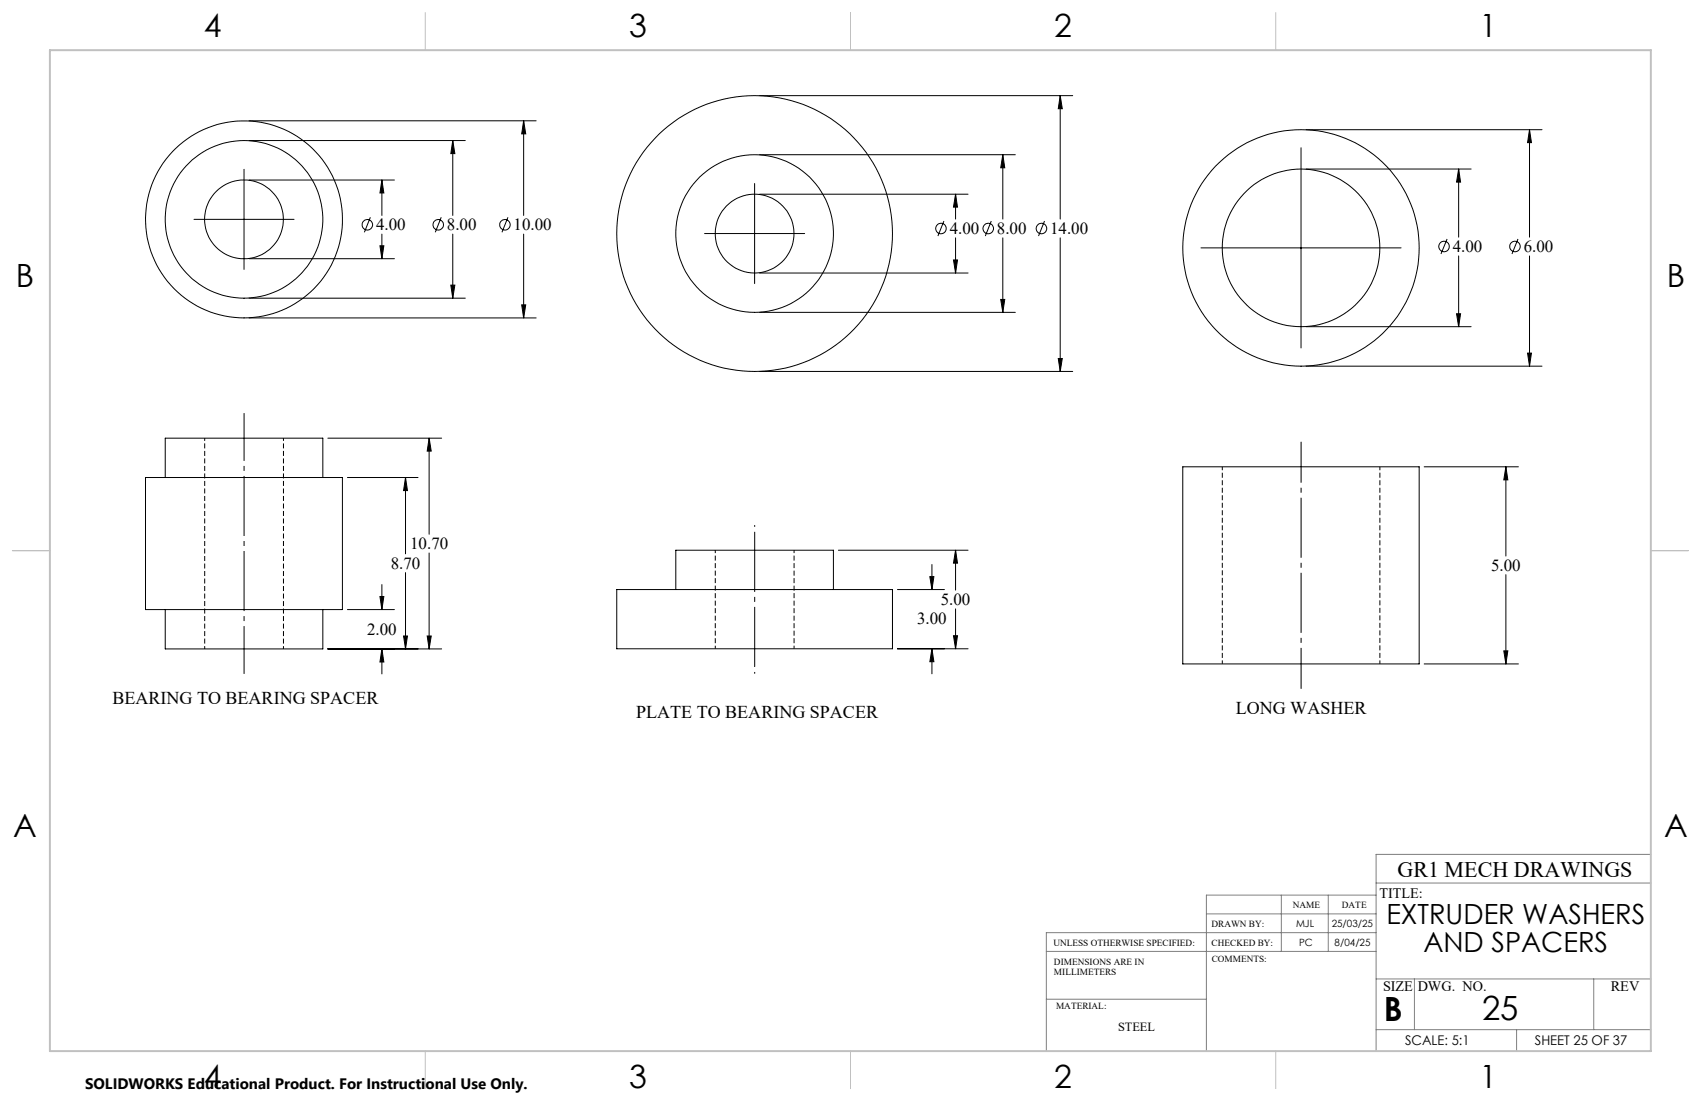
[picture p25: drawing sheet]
<svg xmlns="http://www.w3.org/2000/svg" width="432mm" height="279mm" viewBox="0 0 432 279" stroke-linecap="round" stroke-linejoin="round" font-family="sans-serif">
<defs><g id="words">
<g font-size="8.5">
<text x="351.3" y="259">B</text>
<text x="376.2" y="258.9">25</text>
</g>
<g font-size="8.1">
<text x="51.7" y="9.3">4</text>
<text x="159.7" y="9.3">3</text>
<text x="267.6" y="9.3">2</text>
<text x="375.6" y="9.3">1</text>
<text x="4" y="72.8">B</text>
<text x="423.1" y="72.8">B</text>
<text x="3.3" y="212.5">A</text>
<text x="422.4" y="212.5">A</text>
<text x="51.7" y="276">4</text>
<text x="159.7" y="276">3</text>
<text x="267.6" y="276">2</text>
<text x="375.6" y="276">1</text>
</g>
<g font-size="7.1">
<text x="351.9" y="234.5">EXTRUDER WASHERS</text>
<text x="361.3" y="241.5">AND SPACERS</text>
</g>
<text font-size="5.6" x="354.8" y="222.6">GR1 MECH DRAWINGS</text>
<g font-size="4.6">
<text x="28.5" y="178.6">BEARING TO BEARING SPACER</text>
<text x="161.5" y="182.3">PLATE TO BEARING SPACER</text>
<text x="313.7" y="181.3">LONG WASHER</text>
</g>
<g font-size="4.3">
<text x="95.5" y="58.4">4.00</text>
<text x="113.5" y="58.4">8.00</text>
<text x="130.4" y="58.4">10.00</text>
<text x="241.1" y="59.3">4.00</text>
<text x="253.1" y="59.3">8.00</text>
<text x="266.6" y="59.3">14.00</text>
<text x="368.8" y="63.9">4.00</text>
<text x="386.8" y="63.9">6.00</text>
<text x="104.1" y="139.3">10.70</text>
<text x="99.2" y="144.3">8.70</text>
<text x="378.5" y="144.8">5.00</text>
<text x="238.8" y="153.5">5.00</text>
<text x="93.2" y="161">2.00</text>
<text x="232.8" y="158.5">3.00</text>
</g>
<text font-size="3.8" x="21.6" y="276.3">SOLIDWORKS Educational Product. For Instructional Use Only.</text>
<g font-size="3.7">
<text x="350.2" y="227.8">TITLE:</text>
<text x="351.1" y="251.4">SIZE</text>
<text x="359.9" y="251.5">DWG. NO.</text>
<text x="408.9" y="251.6">REV</text>
</g>
<g font-size="3.4">
<text x="356.7" y="265.2">SCALE: 5:1</text>
<text x="389.6" y="265.2">SHEET 25 OF 37</text>
</g>
<text font-size="3.2" x="283.8" y="261.7">STEEL</text>
<g font-size="2.5">
<text x="329" y="235.1">MJL</text>
<text x="338.1" y="235.2">25/03/25</text>
<text x="329.8" y="240">PC</text>
<text x="338.8" y="240">8/04/25</text>
</g>
<g font-size="2.4">
<text x="328.1" y="230.4">NAME</text>
<text x="340.6" y="230.4">DATE</text>
<text x="307.5" y="235.2">DRAWN BY:</text>
<text x="267.4" y="240.1">UNLESS OTHERWISE SPECIFIED:</text>
<text x="267.6" y="244.8">DIMENSIONS ARE IN</text>
<text x="307.6" y="240">CHECKED BY:</text>
<text x="307.6" y="244.1">COMMENTS:</text>
<text x="267.6" y="247.5">MILLIMETERS</text>
<text x="268.1" y="256.2">MATERIAL:</text>
</g>
</g></defs>
<path d="M52 111.2v53.5M72 164.7v-53.5" fill="none" stroke="#000" stroke-width=".25" stroke-dasharray="1.3 .6" stroke-dashoffset=".6" stroke-linecap="butt"/>
<g fill="none" stroke="#000" stroke-width=".25">
<path d="M63.2 35.7h54.9M63.2 30.7h72.9M114.9 35.7l.6 3.3h-1.1zM114.9 35.7v19M132.9 30.7l.6 3.3h-1.1zM132.9 30.7v24M192.8 39.3h64.9M192.8 24.3h79.5M254.6 39.3l.5 3.3h-1.1zM254.6 39.3v16.3M269.1 24.3l.6 3.3h-1.1zM269.1 24.3v31.3"/>
<path d="M330.3 37.5v50.8M331.5 32.9h59.9M388.3 32.9l.5 3.3h-1zM388.3 32.9v27.3M49.2 55.7h25.4M61.9 43v25.4M63.2 45.7h36.9M94 55.1l-1.5 3.8M96.9 45.7l.5 3.3h-1zM96.9 45.7v9M96.9 59.4v6.3M112 55.1l-1.5 3.8"/>
<path d="M114.9 59.4v16.3M128.9 55.1l-1.5 3.8M132.9 59.4v21.3M178.9 59.3h25.4M191.6 46.6v25.4M192.8 49.3h52.9M239.6 56.1l-1.5 3.8M242.6 49.3l.5 3.3h-1.1zM242.6 49.3v6.3M251.6 56.1l-1.5 3.8M265.1 56.1l-1.5 3.8M331.5 42.9h42"/>
<path d="M370.3 42.9l.5 3.3h-1.1zM370.3 42.9v17.3M63.2 65.7h36.9M63.2 75.7h54.9M96.4 62.4h1l-.5 3.3zM114.4 72.4h1.1l-.6 3.3zM132.4 77.4h1.1l-.6 3.3zM192.8 69.3h52.9M192.8 79.3h64.9M242 66h1.1l-.5 3.3zM242.6 60.4v8.9M254 76h1.1l-.5 3.3z"/>
<path d="M254.6 60.4v18.9M269.1 60.4v33.9M304.9 62.9h50.8M367.3 60.6l-1.5 3.9M369.7 79.6h1.1l-.5 3.3zM370.3 64.9v18M385.3 60.6l-1.5 3.9M388.3 64.9v28M63.2 80.7h72.9M192.8 94.3h79.5M268.6 91h1.1l-.6 3.3zM331.5 82.9h42"/>
<path d="M331.5 92.9h59.9M387.8 89.6h1l-.5 3.3zM83.2 111.2h28.9M108.9 111.2l.6 3.3h-1.1zM108.9 111.2v24.4M300.2 118.5h60.1v50h-60.1zM361.5 118.5h23.9M382.3 118.5l.5 3.3h-1.1zM382.3 118.5v22.6M36.9 121.2h50v33.5h-50zM41.9 121.2v-10h40.1v10M88.2 121.2h17.9"/>
<path d="M102.9 121.2l.5 3.3h-1zM102.9 121.2v19.3M212.8 139.6h32.9M242.6 139.6l.5 3.3h-1.1zM242.6 139.6v10.2M41.9 154.7v10h40.1v-10M88.2 154.7h11.9M96.4 151.4h1l-.5 3.3zM96.9 148.3v6.4M102.9 145.3v19.4M108.9 140.3v24.4M156.6 149.6h70v15h-70z"/>
<path d="M171.6 149.6v-10h40v10M227.8 149.6h11.9M236 146.3h1.1l-.5 3.3zM236.6 143.3v6.3M242.6 154.5v10.1M382.3 145.8v22.7M83.2 164.7h28.9M96.9 164.7l.5 3.3h-1zM96.9 164.7v6.3M102.4 161.4h1l-.5 3.3zM108.4 161.4h1.1l-.6 3.3zM227.8 164.6h17.9"/>
<path d="M236.6 164.6l.5 3.3h-1.1zM236.6 164.6v6.4M242 161.3h1.1l-.5 3.3zM361.5 168.5h23.9M381.7 165.2h1.1l-.5 3.3z"/>
<circle cx="61.9" cy="55.7" r="25"/>
<circle cx="61.9" cy="55.7" r="10"/>
<circle cx="61.9" cy="55.7" r="20"/>
<circle cx="93.2" cy="57" r="1.34"/>
<circle cx="111.2" cy="57" r="1.33"/>
<circle cx="128.2" cy="57" r="1.34"/>
<circle cx="191.5" cy="59.3" r="10"/>
<circle cx="191.6" cy="59.3" r="20"/>
<circle cx="191.6" cy="59.3" r="35"/>
<circle cx="238.9" cy="58" r="1.34"/>
<circle cx="250.9" cy="58" r="1.34"/>
<circle cx="264.4" cy="58" r="1.34"/>
<circle cx="330.3" cy="62.9" r="30"/>
<circle cx="330.3" cy="62.9" r="20"/>
<circle cx="366.6" cy="62.5" r="1.34"/>
<circle cx="384.6" cy="62.5" r="1.34"/>
</g>
<path d="M181.6 139.6v25M201.6 164.6v-25" fill="none" stroke="#000" stroke-width=".25" stroke-dasharray="1.3 .6" stroke-dashoffset=".5" stroke-linecap="butt"/>
<path d="M310.3 118.5v50M350.3 168.5v-50" fill="none" stroke="#000" stroke-width=".25" stroke-dasharray="1.3 .6" stroke-dashoffset=".4" stroke-linecap="butt"/>
<path d="M62 104.8v66.2" fill="none" stroke="#000" stroke-width=".25" stroke-dasharray="15.2 1.3 1.3 1.3" stroke-dashoffset="3.1" stroke-linecap="butt"/>
<path d="M191.6 133.3v37.7" fill="none" stroke="#000" stroke-width=".25" stroke-dasharray="15.2 1.3 1.3 1.3" stroke-dashoffset="-1.7" stroke-linecap="butt"/>
<path d="M330.3 112.1v62.7" fill="none" stroke="#000" stroke-width=".25" stroke-dasharray="15.2 1.3 1.3 1.3" stroke-dashoffset="4.8" stroke-linecap="butt"/>
<g fill="none" stroke="#808080" stroke-width=".25">
<path d="M419.1 216.8h-69.8v49.9M306.2 231.9h43.1M325.3 227.2v14.2M337.2 227.2v14.2M349.3 236.7h-83.7v30M349.3 227.2h-43.1v39.5M349.3 224.1h69.8M265.6 241.4h83.7M265.6 253.6h40.6M349.3 248.4h69.8M359.1 248.4v12.9M404.6 248.4v12.9"/>
<path d="M349.3 261.3h69.8M385 261.3v5.4"/>
</g>
<path d="M107.9 3.2v9.5M215.9 3.2v9.5M323.8 3.2v9.5M3.1 139.7h9.6M419.1 139.7h9.5M107.9 266.7v9.6M215.9 266.7v9.6M323.8 266.7v9.6" fill="none" stroke="#c0c0c0" stroke-width=".25"/>
<path d="M12.7 12.7h406.4v254h-406.4z" fill="none" stroke="#c0c0c0" stroke-width=".5"/>
<path d="M96.9 164.7l.5 3.3h-1zM96.4 151.4h1l-.5 3.3zM102.4 161.4h1l-.5 3.3zM102.9 121.2l.5 3.3h-1zM108.4 161.4h1.1l-.6 3.3zM108.9 111.2l.6 3.3h-1.1zM96.4 62.4h1l-.5 3.3zM96.9 45.7l.5 3.3h-1zM114.4 72.4h1.1l-.6 3.3zM114.9 35.7l.6 3.3h-1.1zM132.4 77.4h1.1l-.6 3.3zM132.9 30.7l.6 3.3h-1.1zM236.6 164.6l.5 3.3h-1.1zM236 146.3h1.1l-.5 3.3zM242 161.3h1.1l-.5 3.3zM242.6 139.6l.5 3.3h-1.1zM242.6 49.3l.5 3.3h-1.1zM242 66h1.1l-.5 3.3zM254.6 39.3l.5 3.3h-1.1zM254 76h1.1l-.5 3.3zM269.1 24.3l.6 3.3h-1.1zM268.6 91h1.1l-.6 3.3zM381.7 165.2h1.1l-.5 3.3zM382.3 118.5l.5 3.3h-1.1zM369.7 79.6h1.1l-.5 3.3zM370.3 42.9l.5 3.3h-1.1zM388.3 32.9l.5 3.3h-1zM387.8 89.6h1l-.5 3.3z" fill="#000"/>
<use href="#words"/>
</svg>
